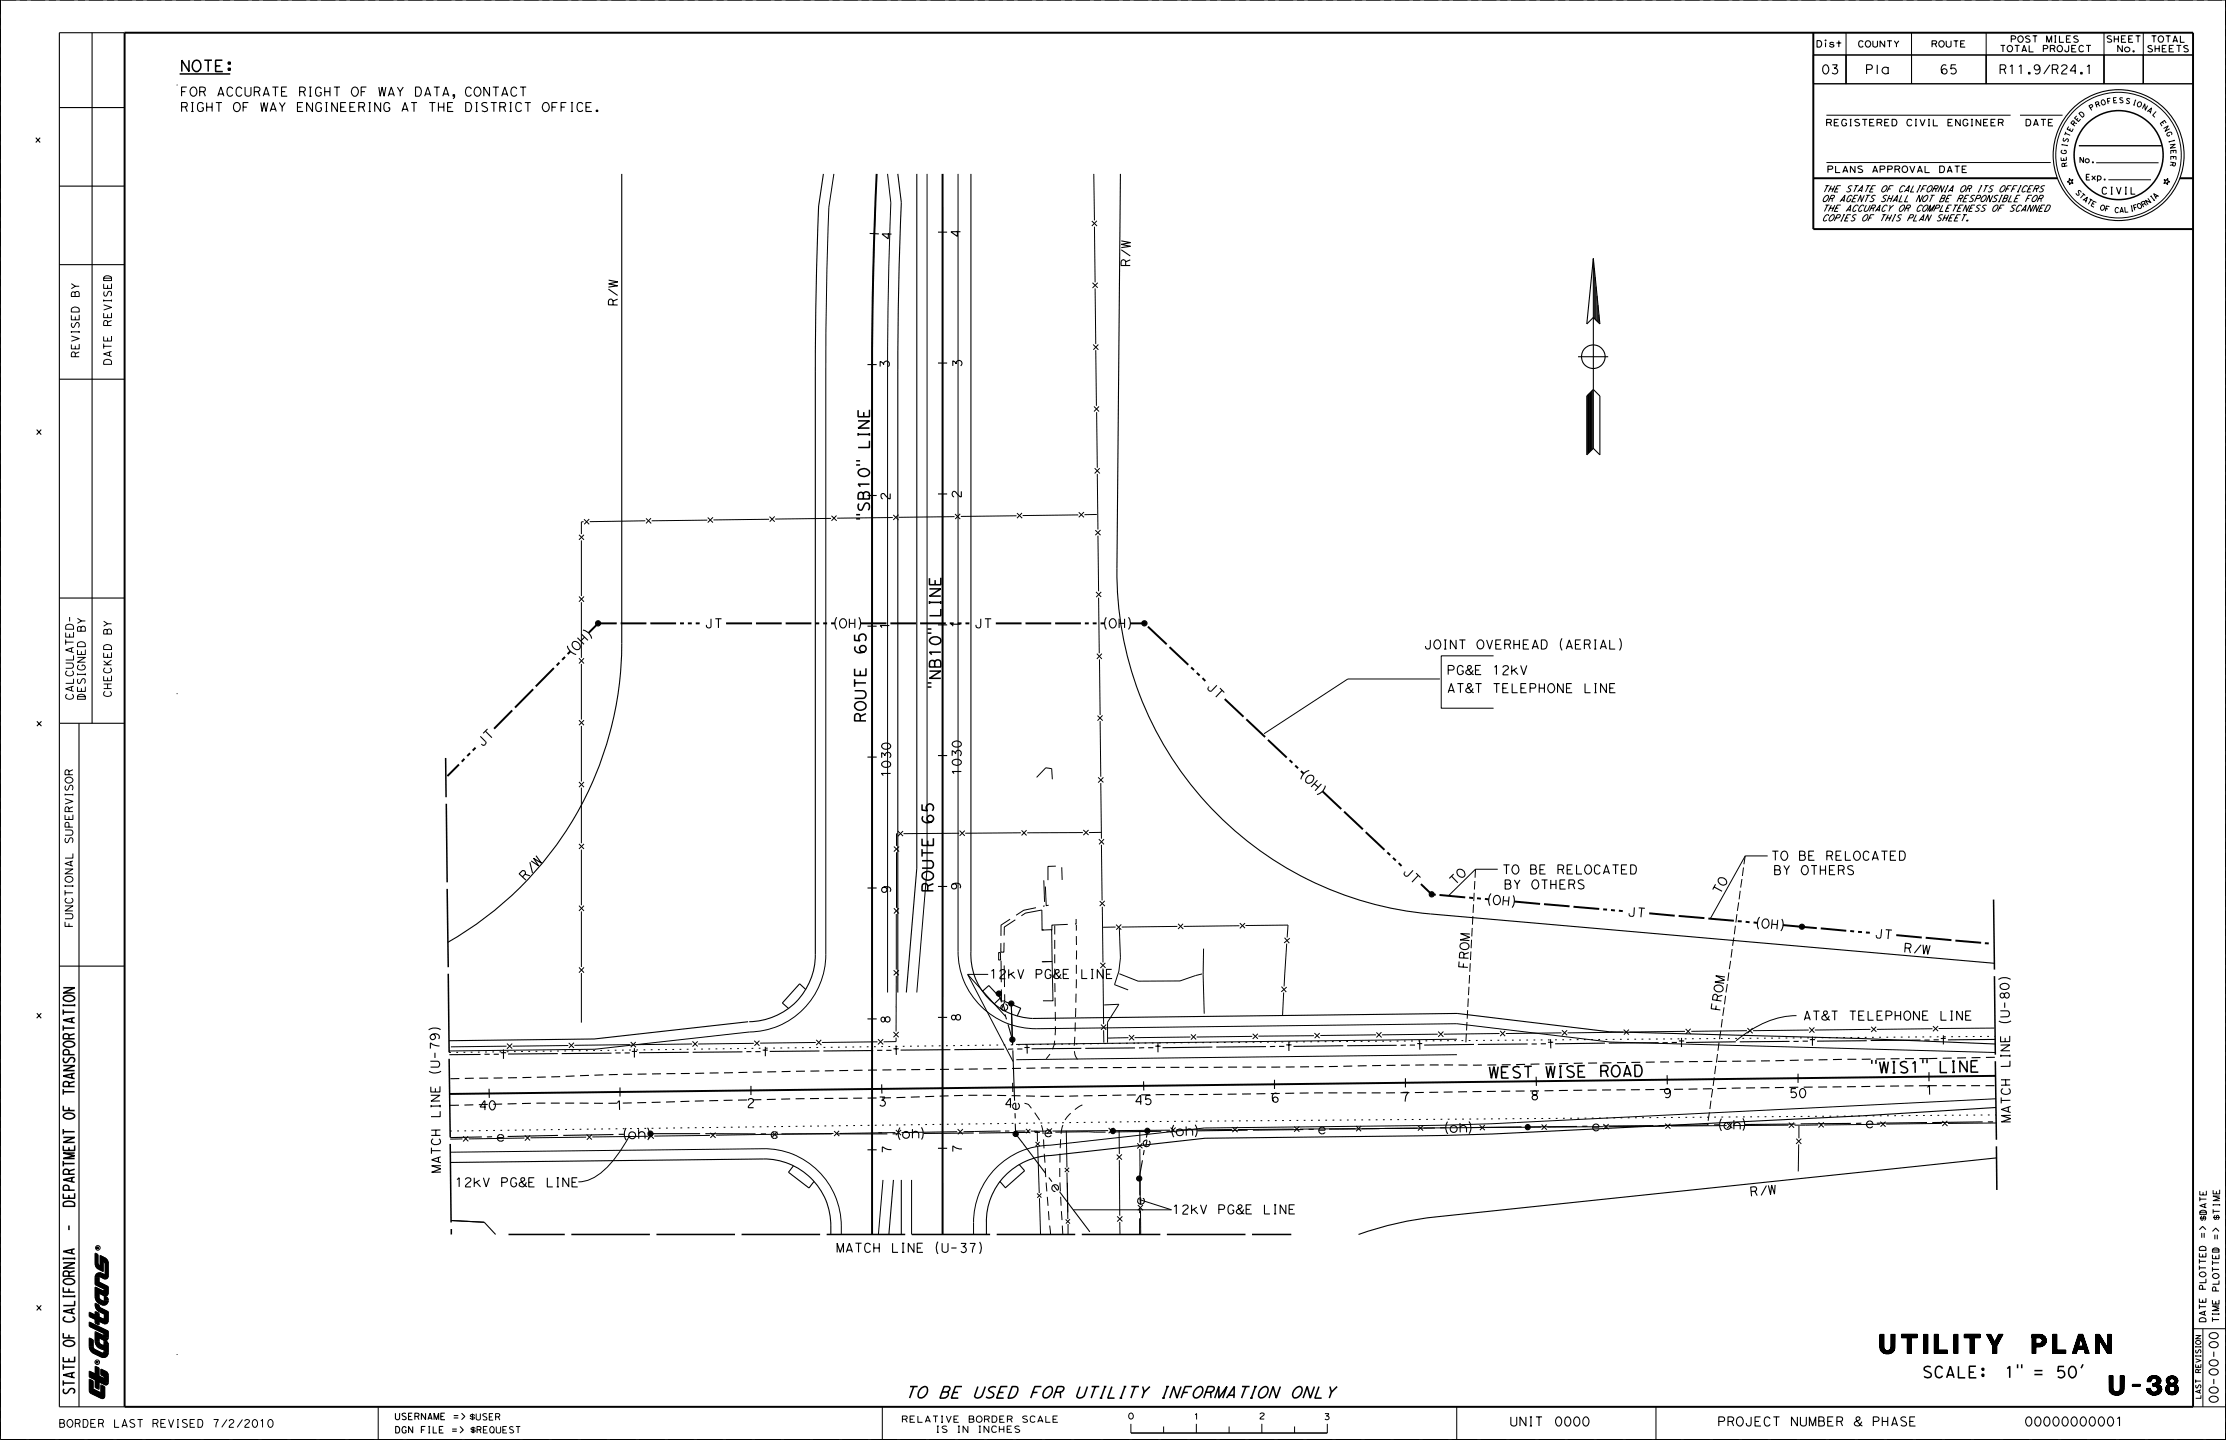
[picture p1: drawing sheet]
<svg xmlns="http://www.w3.org/2000/svg" width="432mm" height="279mm" viewBox="0 0 432 279" stroke-linecap="round" stroke-linejoin="round" font-family="sans-serif">
<defs><g id="words">
<g font-size="25.4">
<text x="16.9" y="263.7">i</text>
<text x="16.9" y="276.5">-</text>
</g>
<text font-size="17.7" x="85.7" y="150">(/ I</text>
<text font-size="16.8" x="331" y="170.3">tf</text>
<text font-size="16.6" x="110.1" y="125.7">Jr</text>
<text font-size="14.5" x="260.4" y="168">'</text>
<text font-size="13.2" x="245.7" y="153.3">'·</text>
<text font-size="9.8" x="112.4" y="113.4">j</text>
<text font-size="7.1" x="99.9" y="136.9">//1</text>
<text font-size="5.5" x="117.9" y="60">'</text>
<g font-size="5.2">
<text x="217.3" y="52.2">'</text>
<text x="364.5" y="262.9">UTILITY</text>
</g>
<text font-size="5.1" x="332.1" y="173.2">&quot;'o</text>
<g font-size="5">
<text x="394.1" y="262.9">PLAN</text>
<text x="408.9" y="270.7">U-38</text>
</g>
<text font-size="4.8" x="12.1" y="246.4">z</text>
<text font-size="4.4" x="353.6" y="40.8">~Z/5~1[~,1~!(,A~~ l~Mf</text>
<text font-size="4.2" x="13.8" y="66.8">&gt;</text>
<text font-size="4.1" x="373.1" y="267.6">SCALE:</text>
<g font-size="4">
<text x="35.1" y="13.9">NOTE:</text>
<text x="18.5" y="243.7">•</text>
<text x="18.4" y="265.8">•</text>
</g>
<text font-size="3.9" x="275.3" y="173.2">'....LL,,</text>
<g font-size="3.6">
<text x="166.3" y="83.3">z</text>
<text x="389.1" y="267.4">1&quot; = 50'</text>
<text x="176.3" y="271.5">TO BE USED FOR UTILITY INFORMA T/ON ONLY</text>
</g>
<text font-size="3.5" x="166" y="92.8">0</text>
<text font-size="3.4" x="378.8" y="40.8">rJff;fN~l/lfcf;;ffco</text>
<g font-size="3.3">
<text x="353.4" y="14.3">03</text>
<text x="361.9" y="14.3">Pia</text>
<text x="376.4" y="14.3">65</text>
<text x="34.2" y="18.7">.FOR ACCURATE RIGHT OF WAY DATA, CONTACT</text>
<text x="35.1" y="21.7">RIGHT OF WAY ENGINEERING AT</text>
<text x="83.3" y="21.7">THE DISTRICT OFFICE.</text>
<text x="126.1" y="122">---- JT---</text>
<text x="161.1" y="122">-{OH,.....&quot;&quot;'--</text>
<text x="276.4" y="126.1">JOINT OVERHEAD (AERIAL)</text>
<text x="289.8" y="131">12kV</text>
<text x="289.7" y="134.5">TELEPHONE LINE</text>
<text x="349" y="167.6">BE RELOCATED</text>
<text x="291.8" y="173.2">BY OTHERS</text>
<text x="344.1" y="170.3">BY OTHERS</text>
<text x="284.9" y="175.4">~--(OH}--_</text>
<text x="305.1" y="177.9">--·-JT--</text>
<text x="345.3" y="181.9">~--•-JT-</text>
<text x="88.5" y="230.4">12kV PG&amp;E</text>
<text x="106.1" y="230.4">LINE</text>
<text x="236.3" y="235.7">PG&amp;E LINE</text>
<text x="162.3" y="243.1">MATCH LINE</text>
<text x="181.5" y="243.1">(U-37)</text>
<text x="293" y="276.9">UNIT</text>
<text x="301.6" y="276.9">0000</text>
<text x="333.3" y="276.9">PROJECT NUMBER &amp; PHASE</text>
<text x="392.8" y="276.9">00000000001</text>
</g>
<g font-size="3.2">
<text x="165.7" y="131.3">w</text>
<text x="165.6" y="140.2">c::</text>
</g>
<g font-size="3.1">
<text x="271.1" y="170.3">'v,.,.</text>
<text x="281" y="170.3">'\~ TO BE RELOCATED</text>
<text x="12.1" y="195.4">2</text>
</g>
<g font-size="2.9">
<text x="166.3" y="81.1">w</text>
<text x="165.7" y="135.4">::,</text>
<text x="251" y="151.1">'yo</text>
<text x="264.7" y="167.6">'••</text>
<text x="343.8" y="167.6">TO</text>
<text x="12.1" y="256.8">u</text>
</g>
<g font-size="2.7">
<text x="12.1" y="201.9">a::</text>
<text x="12.1" y="211.1">a::</text>
<text x="12.1" y="228.2">a::</text>
<text x="12" y="251.8">!::</text>
<text x="12.1" y="247.9">a::</text>
<text x="22.2" y="277.1">LAST REVISED</text>
<text x="41.4" y="277.1">7/2/2010</text>
</g>
<text font-size="2.6" x="336.6" y="179.8">1---(0HL_-</text>
<g font-size="2.4">
<text x="165.6" y="124.6">in</text>
<text x="12.7" y="135.9">uo</text>
<text x="12.1" y="205">a..</text>
<text x="339.4" y="232.1">R/W</text>
<text x="426.5" y="248.1">o o</text>
</g>
<g font-size="2.3">
<text x="20" y="58.3">::';</text>
<text x="15" y="122.4">m</text>
<text x="20.1" y="135.3">u</text>
<text x="12.6" y="175.4">u</text>
<text x="285.7" y="177.9">I</text>
<text x="285.4" y="181.9">I</text>
<text x="336.4" y="181.9">I</text>
<text x="388" y="197.6">::::&gt;</text>
<text x="12.1" y="231.3">a..</text>
</g>
<g font-size="2.2">
<text x="13.9" y="62.2">w</text>
<text x="20.1" y="60.4">&gt;</text>
<text x="13.9" y="67.8">w</text>
<text x="12.7" y="126.9">«w</text>
<text x="20.1" y="127.7">w</text>
<text x="165.6" y="126.9">I.O</text>
<text x="165.6" y="133.4">I-</text>
<text x="12.6" y="156.4">&gt;</text>
<text x="12.6" y="176.9">z</text>
</g>
<g font-size="2.1">
<text x="20.1" y="56.1">w</text>
<text x="20.1" y="61.8">w</text>
<text x="20.1" y="66.3">w</text>
<text x="12.7" y="123.8">w</text>
<text x="20.1" y="130.7">u</text>
<text x="20.1" y="132.2">w</text>
<text x="12.6" y="159.2">w</text>
<text x="426.5" y="250.6">a. a.</text>
</g>
<g font-size="2">
<text x="13.9" y="56.3">&gt;-</text>
<text x="166.3" y="99">V)</text>
<text x="15" y="121">&gt;-</text>
<text x="20.1" y="121.8">&gt;-</text>
<text x="20.1" y="123.2">m</text>
<text x="12.6" y="169.7">z</text>
<text x="12.1" y="234.4">Cl</text>
<text x="426.7" y="236.9">w w</text>
</g>
<g font-size="1.9">
<text x="390" y="8.2">POST</text>
<text x="396.8" y="8.2">MILES</text>
<text x="354.2" y="24.5">REGISTERED</text>
<text x="369.8" y="24.5">CIVIL</text>
<text x="377.7" y="24.5">ENGINEER</text>
<text x="354.4" y="33.6">PLANS</text>
<text x="363.1" y="33.6">APPROVAL</text>
<text x="376.1" y="33.6">DATE</text>
<text x="12.7" y="131.4">u -</text>
<text x="20.1" y="133.8">:r:</text>
<text x="76.5" y="275.7">USERNAME</text>
<text x="88" y="275.7">=&gt;$USER</text>
<text x="76.6" y="278.3">DGN</text>
<text x="81.6" y="278.3">FILE</text>
<text x="87.7" y="278.3">=&gt; $REQUEST</text>
<text x="175" y="276.2">RELAT I VE</text>
<text x="181.7" y="278.1">IS</text>
<text x="185.8" y="278.1">I N</text>
<text x="187.9" y="276.2">BORDER</text>
<text x="189.8" y="278.1">I NCHES</text>
<text x="198.3" y="276.2">SCALE</text>
</g>
<g font-size="1.8">
<text x="353.8" y="37.3">TH£ ST4T£ OF CALIFORNIA OR ITS OFFIC£RS</text>
<text x="20" y="63.2">er</text>
<text x="13.8" y="69.3">er</text>
<text x="12.1" y="206.5">V'l</text>
<text x="12.1" y="270.7">V'l</text>
</g>
<g font-size="1.7">
<text x="7" y="84.6">X</text>
<text x="12.7" y="134.3">&lt;rw</text>
<text x="7" y="197.8">X</text>
<text x="426.5" y="243.1">Cc</text>
<text x="426.5" y="244.3">Ww</text>
<text x="7" y="254.6">X</text>
<text x="426.5" y="253.1">Ww</text>
</g>
<g font-size="1.6">
<text x="12.7" y="130">:::J Cl</text>
<text x="12.6" y="162.2">:::J</text>
<text x="12.6" y="178.4">:::J</text>
<text x="388.7" y="195.7">I</text>
<text x="12.1" y="223.5">Lu</text>
<text x="12.1" y="232.8">Lu</text>
<text x="426.7" y="232">wW</text>
<text x="426.7" y="234.8">&lt;t</text>
<text x="426.5" y="256.7">C</text>
<text x="12.1" y="264.5">Lu</text>
<text x="429.3" y="268.8">I</text>
</g>
<g font-size="1.5">
<text x="6.8" y="27.8">X</text>
<text x="15" y="132.6">l/1</text>
<text x="7.1" y="141.1">X</text>
<text x="12.6" y="150.5">0::</text>
<text x="12.6" y="157.6">0::</text>
<text x="12.6" y="163.6">l/1</text>
<text x="12" y="197.1">I-</text>
<text x="12" y="200.1">I-</text>
<text x="12" y="212.6">I-</text>
<text x="12" y="220.3">I-</text>
<text x="12" y="226.4">I-</text>
<text x="427" y="240.4">II</text>
<text x="429.5" y="240.4">11</text>
<text x="429.3" y="263.5">I</text>
<text x="12" y="266">I-</text>
<text x="12" y="269.1">I-</text>
</g>
<g font-size="1.4">
<text x="13.9" y="63.6">VJ</text>
<text x="20.1" y="69.1">&lt;,:</text>
<text x="12.6" y="168">&lt;,:</text>
</g>
<g font-size="1.3">
<text x="12.7" y="125.4">f---o</text>
<text x="13.5" y="121">I</text>
<text x="20" y="129.1">'L</text>
<text x="12.6" y="179.9">LL</text>
<text x="387.8" y="193.7">&lt;X)</text>
<text x="429.2" y="235.7">1-</text>
<text x="426.5" y="245.4">I-</text>
<text x="429" y="245.4">I-</text>
<text x="426.5" y="246.7">I-</text>
<text x="429" y="246.7">1-</text>
<text x="429" y="256.7">1-</text>
</g>
<g font-size="1.2">
<text x="12.6" y="160.5">Q_</text>
<text x="426.7" y="233.1">I-</text>
</g>
<g font-size="1.1">
<text x="13.8" y="57.5">[I]</text>
<text x="12.6" y="153.3">V)</text>
</g>
</g></defs>
<g fill="none" stroke="#000" stroke-width=".19">
<path d="M.1 0h431.6v279.3h-431.6zM351.7 16.3h73.7M351.7 10.7h6.4v5.6h-6.4zM351.7 10.7h73.7M358.1 10.7h12.7v5.6h-12.7zM358.1 6.3v10M370.8 6.3v10M370.8 10.7h14.5v5.6h-14.5zM385.3 6.3v10M385.3 10.7h22.8v5.6h-22.8zM407.7 19.5a.48 .48 0 0 1 .6 .1 .48 .48 0 0 1-.1 .7 .52 .52 0 0 1-.5-.2 .52 .52 0 0 1 0-.6zM408.1 10.7h7.7v5.6v-5.6h9.6v5.6h-17.3z"/>
<path d="M408.1 6.3v10M409.3 19.6h-.4M409.4 19l-.6 .1 .1 1.1M410.4 19.5h-.4M410.5 18.9l-.5 .1v1l.7-.1M411.8 19h-.4l-.2 .1v.2a.44 .44 0 0 1 .5 .1 .44 .44 0 0 1 0 .5l-.2 .1-.3-.1M413.2 19.3a.34 .34 0 0 0-.4-.2 .34 .34 0 0 0-.3 .2l.1 .1a.44 .44 0 0 1 .4 .6l-.3 .1-.3-.2M414.1 19.4l.3 .1M414.2 19.4l-.3 1M414.8 19.9a.45 .45 0 0 1 .6 .4 .45 .45 0 0 1-.6 .4l-.2-.2v-.3zM415.8 6.3v10M161.8 33.7a76.9 76.9 0 0 0-1.3 14l-.3 22.6v115a15 15 0 0 1-14.8 14.9l-30 3.4-28.3 .3"/>
<path d="M172.2 33.7l.6 5.7-.4 14.5-.2 14.6v124.1M179.8 33.7v134.8l-2 24.1M185.8 33.7v150.9a15 15 0 0 0 15.2 15l81.6-1 29.7 3.6 74.8 2M212.2 33.7l.1 9.1M354.3 31.5h43.5M354.3 22.4h35.7M391.8 22.4h8.3M400 28.1l1 .1M400 27.9v.3M400.1 29.1l-.3 .4 .1 .2 .8 .1 .1-.2v-.3l-.4-.1v.1M400.3 30.7v.4M400.4 26.8l-.2 .5a.3 .3 0 0 0 .4 .1 .3 .3 0 0 0 .2-.3 .3 .3 0 0 1 .4 0 .3 .3 0 0 1-.2 .5"/>
<path d="M400.4 31.9l-.2-.2-.2 .1v.5l1-.1M400.6 25.9l1 .3M400.7 25.6l-.2 .6M400.8 30.4l.1 .7-1.1 .1v-.6M400.9 31.5l-.5 .4 .1 .4M401 28.1v.3M401.3 24.6l-.3 .5 .9 .4 .3-.5M401.6 24.9l-.2 .4M402.3 23.8v-.3h-.3l-.3 .4 .8 .6M402.8 22.5l-.4 .4 .8 .7 .4-.5M402.9 24l-.6-.2-.2 .4M403.1 22.9l-.3 .3"/>
<path d="M403.3 22l.3-.2a.65 .65 0 0 1 .6 .8l-.3 .2zM403.3 28.3h16M403.7 37.3l-.1-.1a.27 .27 0 0 0-.4-.2 .27 .27 0 0 0 0 .4l.1 .3a.32 .32 0 0 1-.4 .1 .32 .32 0 0 1-.2-.3M404 37.5l.5 .4M404 38.9l.9-.6-.3 1M404.2 38.7l.5 .3M404.2 37.7l-.6 .7M405.3 38.6l.6 .3M405.5 21l.3-.3a.27 .27 0 0 0 .1-.3 .27 .27 0 0 0-.3-.1l-.4 .2 .6 .9M405.6 38.7l-.5 .9M405.9 39.5l.3 .2M406.6 20.4l.4-.2 .4 .4"/>
<path d="M406.6 31.6h12.1M406.7 39.3l-.6-.3-.5 .9 .6 .3M407 20.2l.1-.3-.1-.2-.6 .2 .4 .9M407.6 39.9a.43 .43 0 0 1 .7 .1 .43 .43 0 0 1-.2 .6v.1a.36 .36 0 0 1-.6-.2zM409 34.9h8.2M413.5 40l.1 1M413.6 39.9l-.3 .1M413.9 20.4h.2M414.4 39.7l-.5 .1 .2 1M414.7 39.6a.49 .49 0 0 1 .6 .2 .49 .49 0 0 1-.1 .7l-.2-.1a.56 .56 0 0 1-.3-.7zM415.6 39.7l.4-.2 .4 .3M416 39.5v-.4h-.3l-.4 .2 .5 .9"/>
<path d="M416.5 21.6l.9-.6-.3 1M416.6 20.5l-.5 .9v-1.2l-.5 .9M416.6 38.5l.6 .8-1.1-.4 .6 .8M416.7 21.5l.5 .3M417.2 38.1l.7 .8M417.4 38l-.2 .1M418 38.8l-.2 .1M418.3 21.6l-.7 .8 .4 .4M418.5 38l-.4 .3M418.8 38.1l-1-.5 .5 1M419.5 23.7l.2 .3M419.7 24.9l.9-.5-.6 1.1 .9-.5"/>
<path d="M420.2 23.9l-.3-.5-.8 .6 .3 .5M420.8 27.4v.2M420.8 26.2v.1l-.2 .1a.35 .35 0 0 1-.3-.3 .35 .35 0 0 1 .2-.3l.1-.1a.38 .38 0 0 1 .5-.1 .38 .38 0 0 1 .1 .6M420.9 28.1l1-.1-.9 .7 1-.1M421 31.5l1 .1-.1 .6h-.3l-.1-.2M421.1 31v-.6h1v.6M421.5 31.5v.5l-.6 .1M421.6 29.2v.4M421.6 30.4v.4M421.7 27.1l.1 .3M421.8 27.3l-1 .2M422.1 29.8v-.6h-1v.6"/>
<path d="M14 59.7l.5-.1 .6 .1 .3 .3v.5h-1.6v-.6zM20.1 54h1.5v.4h-1.5zM20.1 54l.2-.3a1.08 1.08 0 0 1 1.2 0l.1 .3M169.8 40.2l-.5 16.9-.1 15.1M211.8 42.9l1 1M211.9 54.9l1 .9M212.3 44l.1 10.8M212.4 56l.2 10.8M212.8 42.8l-1 1.1M212.9 54.9l-1 1M380.8 41.7h.8M381.2 41.7l-.6 1.2"/>
<path d="M381.6 42.7h.2l-.1 .2h-.2zM408.5 40.5l.4 .1M409.2 40.1l-.6-.1-.2 1M411 40.5l-.2-.2a.48 .48 0 0 0-.5 .2 .48 .48 0 0 0 .1 .6 .31 .31 0 0 0 .3 .2 .31 .31 0 0 0 .2-.2M411.3 41h.5M411.9 41.2l-.3-.9-.4 1M412.2 40.2v1l.6-.1M413.8 40.9l-.3 .1M414.4 40.2l-.4 .1M20.1 66.7v.9M20.1 67.2h1.5M20.2 70a.84 .84 0 0 1 1.4 .2v.5h-1.5z"/>
<path d="M212 66.8l1.1 1.1M212.2 78.9l1 .9M212.6 67.9l.1 10.8M212.7 80l.2 10.8M213.1 66.8l-1 1.1M213.2 78.9l-1 .9M173.3 99.9l1 1M174.3 99.9l-1 1M185.3 99.7l1 1M186.3 99.7l-1 1M197.3 99.6l1 .9M198.2 99.5l-.9 1"/>
<path d="M209.2 99.9l-10.8 .1M209.3 99.4l1 1M210.3 99.4l-1 1M212.3 90.8l1.1 1.1M212.8 99.8l-2.4 .1M212.9 91.9l.1 10.8M213.3 90.8l-1 1.1M113.2 101.2l-.4 .1v2.3M113.3 100.8l1 .9M114.3 100.7l-1 1M125.2 101l-10.8 .2M125.3 100.6l1 1"/>
<path d="M126.3 100.5l-1 1.1M137.2 100.9l-10.8 .1M137.3 100.4l1 1M138.3 100.4l-1 1M149.2 100.8l-10.8 .1M149.3 100.2l1 1M150.3 100.2l-1 1M161.2 100.6l-10.8 .1M161.3 100.1l1 .9M162.3 100l-1 1M173.2 100.4l-10.8 .1M185.2 100.2l-10.8 .2"/>
<path d="M197.2 100.1l-10.8 .1M212.5 102.9l1 .9M212.6 114.9l1 .9M213 103.9l.1 10.8M213.1 116l.1 10.7M213.5 102.8l-1 1M213.6 114.9l-1 1M12.8 121.4a.89 .89 0 0 1 1.5 .2v.5h-1.6zM14.3 131.7v.9h-1.6M14.3 127.2v.9h-1.6M15 127.6h1.6l-1.6 .9h1.6M15 130.9h1.6"/>
<path d="M15 130.6v.4M16.6 130.6v.4M20.2 125.3l.5-.2h.6l.3 .3v.6h-1.5zM112.8 128.8v10.8M212.8 126.8l.9 1M212.9 138.9l1 .9M213.3 127.9l.1 10.8M213.4 139.9l.1 10.8M213.7 126.8l-.9 1M213.9 138.8l-1 1M279.3 131.7h-17.8l-16.3 10.7M289.7 127.3h-10.1v10.1h10.1"/>
<path d="M12.6 154v.3M12.6 154.2h1.5M12.7 151.1l.5-.3h.4a.58 .58 0 0 1 .5 .6 .58 .58 0 0 1-.6 .5 .66 .66 0 0 1-.8-.8zM14.1 154v.3M112.8 152.8v10.8M201.1 150.8l1.8-1.8 1.1 .1 .1 2.1M213 150.8l1 1M213.5 151.9l.2 10.8M214 150.8l-1 1M12.6 171.7v.4M12.6 172.7v1M12.6 173.2h1.5"/>
<path d="M12.6 171.9h1.5M12.7 170.3l.5-.2h.4a.6 .6 0 0 1 .5 .8 .6 .6 0 0 1-.9 .3 .55 .55 0 0 1-.5-.9zM14.1 165.6v.9h-1.5M14.1 171.7v.4M112.3 163.7l1 1M112.3 175.7l1 1M112.8 164.8v10.8M112.8 176.8v10.8M113.3 163.7l-1 1M113.3 175.7l-1 1M173.4 164.3l1 .9M173.4 176.2l1 1"/>
<path d="M173.9 177.3v10.8M173.9 165.4v10.7M174.1 161.8h-.2v2.3M174.2 161.2l1 1M174.4 176.2l-1 1M174.4 164.3l-1 .9M175.2 161.2l-1 1.1M186.1 161.7l-10.8 .1M186.1 161.2l1.1 1M187.2 161.2l-1.1 1M198 161.6l-10.8 .1M198.2 161.1l.9 1"/>
<path d="M199.1 161.1l-.9 1M210.1 161.5l-10.8 .1M210.1 161l1.1 1M211.2 161l-1.1 1.1M213.1 162.8l1.1 1M213.3 174.8l1 1M213.7 163.9l.1 10.8M213.7 161.5h-2.5M213.8 175.9l.2 10.8M214.2 162.8l-1 1M214.3 174.8l-1 1M216.4 179.9h-2.4"/>
<path d="M216.5 179.4l1 1M217.5 179.4l-1 1M228.4 179.7l-10.8 .2M228.5 179.2l1 1.1M229.5 179.2l-1 1.1M240.4 179.6l-10.8 .1M240.5 179.1l1 1M241.5 179.1l-1 1M241.6 179.6l8.3-.1-.2 2.4M285.7 177.8l-.1 1.6M286.2 168.7l-5.2 5.1M337.3 175.1l-.3 1.6"/>
<path d="M338.5 166.1l-6.7 12.1M112.3 187.7l1 1M112.8 188.8v9.6M113.3 187.7l-1 1M173.4 188.3l1 .9M173.9 189.4l-.1 10.8M174.4 188.3l-1 .9M187.7 189.1l7.4 8.1M187.7 189.1l8.8 16.9M187.7 189.1h4M202.1 180.5l1.9-.1 .1 6.2h-2M202.2 186.6h1.9l.2 7.6h-2"/>
<path d="M213.4 186.8l1.1 1M213.6 198.8l1 1M214 187.9l.1 10.8M214.1 199.9v2.4M214.2 195l2.8-.1-2.2 3.4v4M214.4 186.8l-1 1M214.6 198.8l-1 1M217.1 188.9l3.7 1.5 8.1-.1 4.3-1.3M217.1 180.1l.2 5.7-.3 2.6-.8 2.7 2.6 1M233.5 184.1l-.1 5 .2 7.6M248.6 191.4l.9 1.1M249 192.6l-.2 4.3"/>
<path d="M249.2 181.9l.9 1.1M249.6 191.5l-1.1 .9M249.6 183.1l-.5 8.3M250.2 182l-1.1 1M284.6 198.3l-.1 1.6M284.7 196l-.1 1.7M284.8 193.7l-.1 1.7M284.9 191.5v1.6M285.1 189.2l-.1 1.6M285.2 186.9l-.1 1.7M285.3 184.6l-.1 1.7M285.5 182.3l-.1 1.7"/>
<path d="M303 199.9l1 1M304 199.9l-1 1M315 199.8l1 .9M316 199.8l-1 .9M327 199.6l1 1M328 199.6l-1 1M333.8 200l-.3 1.6M334.1 197.7l-.2 1.6M334.4 195.5l-.2 1.6M334.7 193.2l-.2 1.7M335.1 190.9l-.3 1.7M335.4 188.7l-.2 1.6"/>
<path d="M335.7 186.4l-.3 1.6M336 184.1l-.2 1.7M336.3 181.9l-.2 1.6M338.9 200l-10.8 .1M339 199.5l1 1M340 199.5l-1 1M348.5 197.1a18.4 18.4 0 0 0-11.7 4.8M350.9 199.9l-10.8 .1M350.9 199.3l1.1 1.1M352 199.3l-1 1.1M362.8 199.7l-10.8 .2M363 199.2l1 1"/>
<path d="M363.9 199.2l-.9 1M374.9 199.6l-10.8 .1M374.9 199.1l1.1 1M376 199.1l-1.1 1M386.8 199.5l-10.8 .1M98.3 203l-10.8 .1M98.3 202.5l1.1 1M99.4 202.5l-1.1 1M110.2 202.9l-10.8 .1M110.3 202.4l1 .9M111.3 202.3l-.9 1M115.6 203.6h.1"/>
<path d="M122.2 202.7l-10.8 .1M122.3 202.2l1.1 1M123.3 202.2l-1 1M125.8 220l1 .9M126.8 219.9l-1 1M134.2 202.6l-10.8 .1M134.3 202.1l1 .9M135.3 202.1l-1 1M137.8 219.8l1 1M138.8 219.8l-1 1M146.2 202.4l-10.8 .2M146.3 201.9l1 1"/>
<path d="M147.3 201.9l-1 1M149.8 219.6l1 1M150.8 219.6l-1 1M158.2 202.3l-10.8 .1M158.3 201.8l1 1M159.3 201.8l-1 1M161.7 219.9l-10.8 .2M161.8 219.5l1 .9M162.8 219.4l-1 1M170.2 202.1l-10.8 .2M170.3 201.6l1 1M170.4 219.8h.7"/>
<path d="M171.3 201.6l-1 1M173.3 200.2l1 1.1M173.7 219.8l-10.8 .1M173.8 219.2l1 1.1M173.8 201.3v.8h-2.4M174.3 200.2l-1 1.1M174.8 219.2l-1 1.1M185.7 219.6l-10.8 .2M185.8 219.1l1 1M186.8 219.1l-1 1M194.1 219.5l-7.2 .1M194.9 219.5h.9"/>
<path d="M196.9 219.5h2M199 219l.9 .9M199.9 219.1l-.9 .8M199.9 219.5h1.3l.1 2M203 219.5h-2.4M203.1 218.9l1 1.1M204 218.9l-.9 1.1M206.8 219.4l.2 7.1M215 219.4l-10.8 .1M215.1 218.9l1 1M216.1 218.9l-1 1M217.1 219.4v4.5"/>
<path d="M218.9 201.3l-4.1 .1M219 200.8l1 1M220 200.8l-1 1M221.1 219.3v2.4M226.9 219.3l-10.7 .1M227.1 218.8l.9 1M228 218.8l-.9 1M230.9 201.2l-10.8 .1M231 200.7l1 1M232 200.7l-1 1M239 219.2h-10.8M239.1 218.7l1 1"/>
<path d="M240.1 218.7l-1 1M242.9 201.1l-10.8 .1M243 200.6l1 .9M244 200.6l-1 1M251 219.1l-10.8 .1M251 218.6l1.1 1M252.1 218.6l-1.1 1M254.9 201h-10.8M255 200.4l1 1M256 200.4l-1 1M262.9 219l-10.8 .1M263.1 218.5l.9 1"/>
<path d="M264 218.5l-.9 1M266.9 200.8l-10.8 .1M267 200.3l1 1M268 200.3l-1 1M275 218.9l-10.8 .1M275 218.4l1.1 1M276.1 218.4l-1.1 1M278.9 200.7l-10.8 .1M279 200.2l1 1M280 200.2l-1 1M282.6 201.6l-85.5 1M282.6 204.6l-85.5 1"/>
<path d="M284.4 200.6v1.6M286.9 218.8l-10.8 .1M287 218.3l1 1M288 218.3l-.9 1M290.9 200.5l-10.8 .2M291 200l1 1M292 200l-1 1M298.9 218.7l-10.8 .1M299 218.2l1.1 1M300 218.2l-1 1M302.9 200.4l-10.8 .1M310.9 218.6l-10.8 .1"/>
<path d="M311 218.1l1 1M312 218.1l-1 1M314.9 200.3l-10.8 .1M322.9 218.5l-10.8 .1M323 218l1 1M324 218l-1 1M326.9 200.1l-10.8 .1M331.3 218.1l-.1 .2M331.6 215.8l-.3 1.7M331.9 213.6l-.2 1.6M332.2 211.3l-.2 1.6M332.5 209l-.2 1.7"/>
<path d="M332.8 206.8l-.2 1.6M333.2 204.5l-.2 1.7M333.5 202.3l-.3 1.6M334.9 218.4l-10.8 .1M335 217.9l1 1M336 217.9l-1 1M346.9 218.3l-10.8 .1M347 217.8l1 1M348 217.8l-1 1M349 218.4v2.5M352.7 218.3h-4.6M352.8 217.8l1 .9"/>
<path d="M353.8 217.8l-1 1M364.7 218.1l-10.8 .2M364.7 217.6l1.1 1M365.8 217.6l-1 1M376.7 218l-10.8 .1M376.8 217.5l1 1M377.7 217.5l-.9 1M387.2 213.2l-99.8 4.9-12.2 .3-41.6 .5-29.9 3.3a15 15 0 0 0-14.9 15v2.3M387.2 217.9l-9.3 .1M87.3 223.6l60.7-.7a15.2 15.2 0 0 1 15.2 16.6M89.7 221h-2.4M89.8 220.5l1 .9"/>
<path d="M90.8 220.5l-1 1M101.7 220.8l-10.8 .2M101.8 220.3l1 1M102.8 220.3l-1 1M113.7 220.6l-10.8 .2M113.8 220.1l1 1M114.8 220.1l-1 1M122.1 220.3a21 21 0 0 1-6.6 8 6.4 6.4 0 0 1-3.3 1M125.7 220.5l-10.8 .1M137.7 220.3l-10.8 .1M149.7 220.1l-10.8 .2M171.3 228.9l-.9 10.6"/>
<path d="M176.8 228.9v10.6M182.8 229.4v10.1M200.9 221.6l.8 .8M201.2 231.6l.8 .8M201.3 222.5l.3 9M201.6 232.5l.2 7M201.7 221.6l-.8 .8M202 231.6l-.8 .8M206.5 226.6l.9 .8M206.7 236.6l.9 .8M207 227.5l.1 9M207.1 229.5v5.7"/>
<path d="M207.2 237.5v2M207.4 226.6l-.9 .8M207.6 236.6l-.8 .8M216.6 224l1 1M216.7 236l1 1M217.1 225.1l.1 10.8M217.2 237.1l.1 2.4M217.6 224l-1 1M217.7 236l-1 1M220.6 221.8l1 1M220.7 233.8l1 1M221 232.7l6.2 2h-19"/>
<path d="M221.1 222.9l.1 10.8M221.2 234.9l.1 4.6M221.6 221.8l-1 1M221.7 233.8l-1 1M348.4 220.9l1 1.1M348.9 222l-.1 5.3M349.4 220.9l-1 1.1M426.7 235.2h1.3v.4h-1.3zM426.7 235.2l.1-.2 .3-.2 .6 .1 .3 .3M429.3 233.8h1.3M429.3 233.6v.3M430.6 232.1h-1.3l1.3 .4-1.3 .5h1.3"/>
<path d="M430.6 233.6v.3M425.4 257.8h6.3M425.9 259.1h1l-1 .7h1M427.3 257.8v15.2M73.4 273v6.3M171.2 273v6.3M219.1 274.3a.44 .44 0 0 1 .5-.1 .44 .44 0 0 1 .2 .4 .55 .55 0 0 1-.4 .7h-.1a.63 .63 0 0 1-.3-.9zM219.4 276.3v1.7M225.7 276.8v1.2M231.8 274.5l.3-.2v1.1M232.1 276.3v1.7M238.4 276.8v1.2"/>
<path d="M244.4 274.4a.37 .37 0 0 1 .5-.3 .37 .37 0 0 1 .3 .5l-.7 .5-.1 .2h.8M244.8 276.3v1.7M251.1 276.8v1.2M257 274.3h.7l-.1 .3-.3 .1a.39 .39 0 0 1 .4 .2 .39 .39 0 0 1 0 .5l-.4 .1-.3-.2M257.5 276.3v1.7M282.6 273v6.3M321.2 273v6.3M425.4 273h6.3M425.9 263.7l1 .3-1 .3M425.9 261.2v.3M425.9 263v.2M425.9 267.7v.6"/>
<path d="M425.9 268h1M425.9 263.1h1M425.9 261.3h1M426 260.2l.6-.1a.42 .42 0 0 1 .3 .6 .42 .42 0 0 1-.7 .1 .36 .36 0 0 1-.2-.6zM426 268.7v.1a.33 .33 0 0 0 .2 .5l.1-.1a.4 .4 0 0 1 .1-.4 .4 .4 0 0 1 .4 0l.1 .3-.1 .2M426 261.9l-.1 .4a.24 .24 0 0 0 .3 .2 .24 .24 0 0 0 .2-.3l.1-.1a.23 .23 0 0 1 .2-.2 .23 .23 0 0 1 .2 .2l-.1 .4M426.4 265.9a.26 .26 0 0 0-.2-.2 .26 .26 0 0 0-.3 .2v.4h1M426.4 264.9v.4M426.7 269.7v.6M426.9 270.7v.6h-1M426.9 261.2v.3M426.9 263v.2"/>
<path d="M426.9 269.7l-1 .3 1 .3M426.9 265.7l-.5 .2v.4M426.9 264.7v.6h-1v-.6"/>
<circle cx="411" cy="30.1" r="12.2"/>
</g>
<g fill="none" stroke="#000" stroke-width=".21">
<path d="M17.9 6.3v134M24.2 6.3h-12.7v266.7M352.5 7.9h.6l.3 .4-.1 .5-.3 .3h-.5zM354.1 8.3v.8M355.7 8.4l-.3-.2-.4 .1 .1 .3h.4a.26 .26 0 0 1 .3 .3 .26 .26 0 0 1-.3 .2h-.4l-.3-.3M356.2 8.3h1M356.7 7.9v1.2M361.4 8.2l-.3-.3-.3 .1-.2 .3v.5a.45 .45 0 0 0 .3 .3 .45 .45 0 0 0 .5-.2M362 8a.59 .59 0 0 1 .9 .5 .59 .59 0 0 1-.7 .6l-.3-.2a.68 .68 0 0 1 .1-.9zM363.3 7.9v.9a.47 .47 0 0 0 .4 .4 .47 .47 0 0 0 .5-.4v-.9M365.6 7.9v1.2l-.9-1.2v1.2M366.1 7.9h.9"/>
<path d="M366.5 7.9v1.2M367.5 7.9l.4 .6 .4-.6M367.9 8.5v.6M374.8 8.5h.6l.3 .6M375.4 8.5a.3 .3 0 0 0 .3-.3 .3 .3 0 0 0-.3-.3h-.6v1.2M377.5 7.9l.1 1a.49 .49 0 0 0 .4 .3 .49 .49 0 0 0 .5-.4v-.9M379 7.9h.9M379.4 7.9v1.2M380.3 8.5h.6M381.1 7.9h-.8v1.2h.9M388 13.5h.7l.4 .9M388.1 8.8h.9"/>
<path d="M388.5 8.8v1.3M388.7 13.5a.45 .45 0 0 0 .4-.5 .45 .45 0 0 0-.4-.4h-.7v1.8M389.9 12.9l.4-.3v1.8M390.8 8.8h1M391.3 8.8v1.3M391.6 12.9l.4-.3v1.8M392.2 10.1l.4-1.3 .5 1.3M392.3 9.8h.7M393.5 14.1h.3v.3h-.3zM393.6 8.8v1.3h.9M395.5 12.8l.2 .5v.5a.61 .61 0 0 1-.9 .4M396.4 9.4h.5a.32 .32 0 0 0 .4-.3 .32 .32 0 0 0-.4-.3h-.5v1.3"/>
<path d="M397.6 12.6l-1.1 1.8M397.7 9.4h.6l.3 .7M398.1 13.5h.7l.4 .9M398.3 9.4a.32 .32 0 0 0 .3-.3 .32 .32 0 0 0-.3-.3h-.6v1.3M398.8 13.5a.45 .45 0 0 0 .4-.5 .45 .45 0 0 0-.4-.4h-.7v1.8M399.2 8.9a.57 .57 0 0 1 .9 .6 .57 .57 0 0 1-.9 .4 .71 .71 0 0 1 0-1zM399.9 13a.52 .52 0 0 1 .6-.4 .52 .52 0 0 1 .4 .5l-.8 .7-.2 .6h1.1M401.3 8.8v1l-.1 .2a.37 .37 0 0 1-.5 0 .37 .37 0 0 1-.1-.3M401.9 9.4h.6M402.7 13.8h-1.1l.8-1.2h.1v1.8M402.7 8.8h-.8v1.3h.9M403.6 14.1h.3v.3h-.3z"/>
<path d="M404.2 9.1l-.1-.1a.58 .58 0 0 0-.9 .3 .58 .58 0 0 0 .7 .7l.3-.2M404.7 8.8h.9M404.8 12.9l.5-.3v1.8M405.1 8.8v1.3M409.6 7.1a.54 .54 0 0 0-.9 .1l.8 .5a.33 .33 0 0 1 0 .4 .33 .33 0 0 1-.4 .1l-.3-.2M410.1 6.9v1.3M410.1 7.6h.8M410.9 6.9v1.3M411.5 7.6h.6M411.7 8.8v1.3l-.9-1.3v1.3M412.3 6.9h-.8v1.3h.9M412.9 7.6h.6"/>
<path d="M413.7 6.9h-.8v1.3h.9M413.8 9.9h.2v.2h-.2zM414.3 6.9h.9M414.7 6.9v1.3M417.4 6.9h.9M417.4 8.9a.37 .37 0 0 0-.5-.1 .37 .37 0 0 0-.2 .4l.8 .4a.46 .46 0 0 1-.3 .5 .46 .46 0 0 1-.6-.2M417.8 6.9v1.3M418 9.4h.8M418 8.8v1.3M418.8 8.8v1.3M419.4 9.4h.6M420.1 6.9h.9"/>
<path d="M420.2 8.8h-.8v1.3h.9M420.6 6.9v1.3M420.8 9.4h.6M421.5 8.2l.4-1.3 .5 1.3M421.6 7.9h.7M421.6 8.8h-.8v1.3h.9M422.2 8.8h.9M422.7 8.8v1.3M423 6.9v1.3h.8M424.4 8.9h-.1a.37 .37 0 0 0-.4-.1 .37 .37 0 0 0-.2 .4l.8 .5a.47 .47 0 0 1-.4 .4 .47 .47 0 0 1-.5-.2M11.5 20.9h12.7M11.5 36.1h12.7"/>
<path d="M120.6 33.7v91.2a66.7 66.7 0 0 1-33.7 57.9M159.7 33.7a76 76 0 0 0-1.2 13.5l-.3 23.2v114.9a12.9 12.9 0 0 1-12.9 12.9M174.2 33.7l.6 5.6-.4 14.6-.2 14.6v124.1M177.8 33.7v134.7l-2 24.2M188.3 33.7v150.9a12.4 12.4 0 0 0 12 13l82.4-1 29.8 3.6M217.3 33.7l-.6 76.7a66.7 66.7 0 0 0 60.8 66.9l109.3 9.6M393 23.2h.6a.62 .62 0 0 1 .3 .8l-.2 .3-.7 .1zM394.5 24.4l.4-1.2 .5 1.2M394.5 24.1h.8M395.9 23.2h1M396.4 23.2v1.2M397.3 23.8h.6"/>
<path d="M398.2 23.2h-.9v1.2h.9M401.4 34.6l.3 .4 .4-.2-.2 .4 .2 .4-.4-.1-.3 .4v-.5l-.4-.1 .4-.2zM404.2 30.5v1.1l-.7-1.1v1.1M404.7 34.4h.5M405.3 33.8h-.6v1.1h.7M405.8 34.1l.7 .8M405.9 31.4h.2v.2h-.2zM406.5 34.1l-.7 .8M406.9 34.2a.42 .42 0 0 1 .6 0 .42 .42 0 0 1 0 .6 .42 .42 0 0 1-.6 0M406.9 34.1v1.2M408.2 34.8h.1v.1h-.1zM408.6 36.6l-.2-.3-.5 .1-.1 .9a.44 .44 0 0 0 .4 .4 .44 .44 0 0 0 .4-.3"/>
<path d="M409.4 36.3h.4M409.4 37.7h.4M409.6 36.3v1.4M410.5 36.3l.5 1.4 .4-1.4M412.2 36.3h.3M412.2 37.7h.3M412.4 36.3v1.4M413.4 36.3v1.4h.8M419.8 34.8l.4 .2 .3-.4v.5l.4 .2-.4 .1v.5l-.3-.4-.5 .1 .3-.4zM11.5 51.4h12.7M168.7 45.3l1.8 .1M172.3 45.3v1l-1.1-.8 1.7-.1"/>
<path d="M181.9 45h1.8M182.8 40.2v153.3M185.7 44.8v1l-1.2-.8h1.8M309.1 50.2v36.8l1.2 1.3v-11.5l-1.2-1.2-1.3 1.2v11.5l1.3-1.3M309.1 50.2l1.2 12.7-1.2-1.3-1.3 1.3zM309.2 52v9.8M309.4 53.8v8.1M309.6 55.6v6.5M309.8 57.4v4.9M310 59.2v3.3M11.5 73.6h12.7M168.3 70.7h1.8"/>
<path d="M169.2 72.2v121.3M170.7 71.1v-1l.5 .3 .2 .3a.57 .57 0 0 1 .4-.6 .57 .57 0 0 1 .7 .3v.4l-.2 .3M181.9 70.4h1.8M184.8 71v-1l.5 .3 .2 .3a.57 .57 0 0 1 .8-.6 .57 .57 0 0 1 .1 1M306.1 69.2h5.9M308 76.6v11.5M308.1 76.5v11.4M308.3 76.3v11.4M308.5 76.1v11.4M308.7 75.9v11.4M308.9 75.7v11.5M310.1 61v1.7"/>
<path d="M168.3 96.1h1.8M172.7 95.8v1l-.5-.2-.6-.7a.38 .38 0 0 0-.4-.2 .38 .38 0 0 0-.3 .4l.1 .5 .2 .2M181.9 95.8h1.8M186.5 95.3v1.1h-.3l-.4-.5a.69 .69 0 0 0-.9-.5 .59 .59 0 0 0 .2 1M11.5 116h12.7M214.6 119.8a2.24 2.24 0 0 0 0 2.3M218.9 119.8a2.03 2.03 0 0 1 0 2.3M181.9 121.2h1.8M186.3 121.1h-1.7l.3 .4M190.2 120.1v1.4a.48 .48 0 0 1-.5 .3 .48 .48 0 0 1-.4-.6M191.1 120.1h1.2M191.6 120.1v1.7"/>
<path d="M215.4 120.3l.1-.1a.73 .73 0 0 1 .8 .1 .73 .73 0 0 1 .2 .9 .66 .66 0 0 1-.7 .6 .66 .66 0 0 1-.6-.7zM217.1 120.9h1M217.1 120.1v1.7M218.1 120.1v1.7M221.9 120.9h.2v.1h-.2zM222 120.9h.1M236.1 133l-1 1a.47 .47 0 0 1-.7-.1 .47 .47 0 0 1 .1-.7M236.6 133.5l.9 .9M237.1 133.9l-1.3 1.4M280.9 130h.7a.45 .45 0 0 0 .5-.4 .45 .45 0 0 0-.4-.5h-.8v1.8M280.9 134.4l.6-1.8 .6 1.8M281.1 134h.8"/>
<path d="M282.7 132.6h1.2M283.3 132.6v1.8M283.8 129.5a.57 .57 0 0 0-.6-.4 .57 .57 0 0 0-.5 .6v.6a.6 .6 0 0 0 .5 .6 .6 .6 0 0 0 .6-.3v-.4h-.3M285.8 130l-.2 .4a.68 .68 0 0 1-.6 .5 .68 .68 0 0 1-.7-.4l.1-.3 .5-.3a.49 .49 0 0 0 .5-.6 .39 .39 0 0 0-.6 0 .39 .39 0 0 0 0 .5 1.88 1.88 0 0 0 1.1 1.1M285.8 133.6l-.2 .3a.68 .68 0 0 1-.6 .5 .68 .68 0 0 1-.7-.4l.1-.3 .5-.3a.49 .49 0 0 0 .5-.6l-.5-.2-.3 .4 .6 .9 .7 .5M286.2 130h.7M286.2 132.6h1.2M286.8 132.6v1.8M287.2 129.1h-1v1.8h1.1M11.5 140.3h12.7M15.3 140.3v132.7M168.3 146.9h1.8"/>
<path d="M171 147v-.9l.3 .1 .4 .4a.57 .57 0 0 1 .8-.6 .57 .57 0 0 1 .1 1M171 148.1a1.03 1.03 0 0 1 1.8 .2 1.04 1.04 0 0 1-1.8 .2zM171.3 144.3a.9 .9 0 0 1 1.5 .6 .94 .94 0 0 1-1 .5 .94 .94 0 0 1-.8-.8zM172.8 150.1h-1.8l.3 .4M181.9 146.6h1.8M184.7 146.6v-.9l.4 .2 .3 .4a.57 .57 0 0 1 .8-.7 .57 .57 0 0 1 0 1M184.8 147.6a1.21 1.21 0 0 1 1.6 0 .66 .66 0 0 1-.1 .7 .66 .66 0 0 1-.8 .2 .66 .66 0 0 1-.7-.9zM184.8 144.1a.98 .98 0 0 1 1.7 .4l-.5 .4h-.6a.6 .6 0 0 1-.6-.8zM186.5 149.7h-1.8l.3 .4M254.9 152.1l.8 .7M256.3 152.1l-1.2 1.3M257.1 152.4a2.2 2.2 0 0 1-1.6 1.8"/>
<path d="M101.9 169.6a.44 .44 0 0 0-.1-.6 .44 .44 0 0 0-.6 0l-.5 .5 1.3 1.3M102.8 167.3l.5 2.1M102.8 169.9l-.9-.3-.6 .5M104 166l1 1.5-1.5-1 1 1.5-1.5-1M168.3 172.3h1.8M171.2 172.2l1.1-.2a.59 .59 0 0 1 .3 1M181.9 172h1.8M184.8 171.6l.5-.2h.5a.65 .65 0 0 1 .4 .9M11.5 187.5h12.7M85.5 199.8a2.24 2.24 0 0 0-2.4 0M145.1 198.2l-29.8 3.4-28.2 .3M156.3 192l-1.2-1.1-3.3 3.7 1.2 1.1"/>
<path d="M168.3 197.7h1.8M181.9 197.4h1.8M190.6 192.3l1.2-1.1 2.3 2.4-1.2 1.2M192.3 188.4l.4-.3v1.8M193.8 192.8h.1M193.8 192.8l.5 1.7M194 188.5v-.1a.63 .63 0 0 1 .9-.1l.1 .2-.1 .3-.9 .8v.3h1M194.3 195.8l.6-1.5 3.1 1.3-.7 1.5M194.9 196.8l.3 1M195 194.8l.4 .3a.7 .7 0 0 1-.8 1 .6 .6 0 0 1-.5-.6 .6 .6 0 0 1 .5-.6l.3 1.2M195.5 198.8l.9 2.9M195.7 188.1v1.8"/>
<path d="M196 189l.9 .9M196.1 194.6h.2v.2h-.2zM196.2 194.7h.1M196.7 188.6l-1 .6M197.4 188.1l.6 1.8 .6-1.8M201 189h.7a.45 .45 0 0 0 .4-.4 .45 .45 0 0 0-.4-.5h-.7v1.8M203.8 188.5a.59 .59 0 0 0-.7-.4 .59 .59 0 0 0-.4 .8 .68 .68 0 0 0 .2 .8 .68 .68 0 0 0 .9 0l.1-.6h-.4M205.8 189l-.6 .9h-.4l-.4-.3v-.2l.1-.3 .9-.5v-.4h-.6l-.1 .3 .1 .3a1.95 1.95 0 0 0 1.1 1.1M206.2 189h.8M207.3 188.1h-1.1v1.8h1.1M209.8 188.1v1.8h1.1M211.7 188.1h.4"/>
<path d="M211.7 189.9h.4M211.9 188.1v1.8M214 188.1v1.8l-1.1-1.8v1.8M214.6 189h.7M215.6 188.1h-1v1.8h1.1M283 186.6v1l1.7 .1M283.3 183.2a.89 .89 0 0 1 1.1-.3 .89 .89 0 0 1 .5 1 .99 .99 0 0 1-1.4 .2l-.3-.4zM283.9 186.9l-.1 .8M284 185.2a.42 .42 0 0 0-.4-.5 .42 .42 0 0 0-.5 .4v.7l1.8 .1M284.9 184.8l-.9 .4-.1 .7M285.1 181.2l-1.8-.1 1.8 .8-1.8 .5 1.7 .1M332.1 194.7l-.2 1 1.8 .3"/>
<path d="M332.6 191.4a1.08 1.08 0 0 1 1.5 .1 .62 .62 0 0 1-.4 .9h-.5a.72 .72 0 0 1-.6-1zM332.9 195.1l-.1 .7M333.2 193.4a.45 .45 0 0 0-.4-.5 .45 .45 0 0 0-.5 .4l-.1 .7 1.7 .2M334.1 193.1l-.9 .3-.2 .7M334.6 189.6l-1.8-.3 1.7 .9-1.8 .3 1.7 .3M350 198l.6-1.8 .6 1.8M350.1 197.5h.9M351.7 196.2h1.2M352.3 196.2v1.8M354.8 197.1a.82 .82 0 0 1-.4 .8 .82 .82 0 0 1-.9-.2v-.5l1-.6-.2-.4h-.4l-.2 .2a2.27 2.27 0 0 0 1.3 1.6M355.3 196.2h1.1M355.9 196.2v1.8"/>
<path d="M358.8 196.2h1.2M359.4 196.2v1.8M360.6 197.1h.7M361.6 196.2h-1v1.8h1.1M362.4 196.2v1.8h1M364.1 197.1h.7M365.1 196.2h-1v1.8h1.1M365.8 197.1h.8a.45 .45 0 0 0 .4-.5 .45 .45 0 0 0-.4-.4h-.8v1.8M367.6 197.1h1.1M367.6 196.2v1.8M368.7 196.2v1.8M369.5 196.4a.64 .64 0 0 1 .7-.2 .64 .64 0 0 1 .4 .6v.5a.66 .66 0 0 1-.7 .6 .66 .66 0 0 1-.6-.7z"/>
<path d="M369.6 183.9l.7 .1 .3 .9M370.3 184a.45 .45 0 0 0 .4-.4 .45 .45 0 0 0-.4-.5l-.7-.1-.1 1.8M372.3 196.2v1.8l-1.1-1.8v1.8M372.7 183.3l-1.4 1.7M373 197.1h.7M373 183.3l.2 1.8 .5-1.7 .2 1.8 .5-1.8M374 196.2h-1v1.8h1.1M376.5 196.2v1.8h1.1M378.3 196.2h.5M378.3 198h.5M378.6 196.2v1.8M380.7 196.2v1.8l-1.1-1.8v1.8"/>
<path d="M381.3 197.1h.7M382.4 196.2h-1.1v1.8h1.1M387.6 190a2.16 2.16 0 0 1 2.4 0M388 191.1a.97 .97 0 0 1 1-.3 .97 .97 0 0 1 .7 .7l-.1 .2-.3 .2-.6 .1a.64 .64 0 0 1-.7-.9zM83.2 207.9a2.17 2.17 0 0 0 2.4 0M83.5 205.9h1.3a.58 .58 0 0 1 .5 .6 .58 .58 0 0 1-.5 .6h-1.3M83.6 212.5h1.7l-1.7 1.2 1.7-.1M83.6 214.4v.4M83.7 200.8a.94 .94 0 0 1 1.5 .5l-.1 .3M84.4 204.3v1M84.5 211.2v.7M84.5 219.2v1.1"/>
<path d="M85.3 202.9h-.8l-1-.5v1.1M85.3 210.8v1.1h-1.7v-1M85.4 215.6v1.1h-1.8M85.4 214.6h-1.8M85.4 214.4v.4M85.4 219.2l-1.7 .1M93.2 204.6h-6M94 204.6h1M94.2 214.8h-1l.7-1.2h.2v1.8M94.9 211.2v1.8M95.2 213.7a.57 .57 0 0 1 .6 0 .57 .57 0 0 1 .3 .6 .75 .75 0 0 1-.8 1 1.14 1.14 0 0 1-.1-1.6zM95.8 204.6h1"/>
<path d="M97.2 204.3h1M97.7 203.6v1.8M108.2 204.4l-9.6 .1M118.6 204.3l-9.6 .1M119.4 204.3h1M119.7 213.9l.4-.3 .1 1.7M120.3 211v1.8M121.2 204.3h1M121.5 218.9a2.08 2.08 0 0 0 0 2.3M122.6 204h1M123.1 203.4v1.8M123.9 219.1v1.8"/>
<path d="M125.6 218.8a2.13 2.13 0 0 1 0 2.4M126 220h9.8M126.1 219.9h.2v.2h-.2zM126.2 220h.1M133.6 204.2l-9.6 .1M136.8 220h9.8M144 204.1l-9.6 .1M144.8 204h1M145.1 213.5a.52 .52 0 0 1 .6-.4 .52 .52 0 0 1 .4 .6l-.9 .9v.3h1M145.7 210.7v1.8M146.5 204h1M148 203.8h.9"/>
<path d="M148.5 203.1v1.8M159 203.9l-9.7 .1M169.4 203.8l-9.7 .1M170.1 203.8h1.1M170.6 212.9h1l-.1 .3-.5 .3a.58 .58 0 0 1 .7 .8 .58 .58 0 0 1-1 .1M171 210.4l.1 1.8M171.9 203.8h1M173.3 203.5h1M173.8 202.9l.1 1.8M174.2 220h-1.1M174.6 218.8a2.16 2.16 0 0 0 0 2.3M177 219.1v1.8"/>
<path d="M178.7 218.7a2.26 2.26 0 0 1 .1 2.4M184.4 203.7l-9.7 .1M188.9 219.8l-9.7 .1M194.8 203.6l-9.7 .1M196.2 214.3h-1.1l.8-1.2 .1 1.8M196.3 201.6h.2v.2h-.2zM196.4 201.7h.1M196.4 202.6l-.2-7.8 .2 8M196.4 210.1l.1 1.8M196.5 203.8l.3 9.8M196.6 203.5l-1.1 .1M196.9 216v1"/>
<path d="M196.9 219.9h.2v.2h-.2zM196.9 218l.1 2 5.8 7.7M197.3 203.5h1M197.4 214.1a.64 .64 0 0 1 .2 1 .64 .64 0 0 1-1-.1 .64 .64 0 0 1 .3-1h.1l.1 1.3M198.7 203.2h1M199.2 202.6l.1 1.8M199.7 219.7l-9.8 .1M200.7 219.7h1M202.7 219.9h1.3a.64 .64 0 0 0-.9-.6 .64 .64 0 0 0-.3 .9 .64 .64 0 0 0 .9 .3l.2-.2M204.7 219.7h9.8M209.8 203.4l-9.7 .1M215.8 219.4h.2v.2h-.2z"/>
<path d="M215.9 219.5h.1M220.2 203.3l-9.7 .1M221.4 213.7l-1.1 .1 .8-1.2h.2v1.7M221.8 209.8l.1 1.8M222 203.3h-1.1M222.5 219.3h.1v.2h-.1zM222.6 219.4h.1M222.7 203.3h1M223.2 212.6h-.9l-.1 .8a.6 .6 0 0 1 .9-.1 .6 .6 0 0 1 0 .9 .6 .6 0 0 1-.9-.1M224.1 203h1M224.6 202.4v1.8M225.3 219.5l-9.8 .1"/>
<path d="M226.3 219.5h1M227.7 218.3a2.13 2.13 0 0 0 0 2.3M230.1 218.6v1.7M230.1 219.5l.3-.4h.6l.4 .4v.8M231.9 218.2a2.16 2.16 0 0 1 0 2.4M235.2 203.2l-9.7 .1M242 219.3l-9.7 .1M245.6 203.1l-9.7 .1M247.2 209.5v1.8M247.4 203l-1.1 .1M247.8 212.2a.63 .63 0 0 0-1 .4v.6l.2 .5M248.1 203h1"/>
<path d="M249.5 202.7h1M250 202.1v1.8M252.8 219.2l-9.8 .1M253.8 219.1h1M255.8 219.3h1.2a.63 .63 0 0 0-.7-.6 .63 .63 0 0 0-.5 .8 .63 .63 0 0 0 .8 .5l.4-.3M260.6 202.9l-9.7 .1M267.6 219l-9.8 .1M270.9 202.8l-9.6 .1M272.1 212l1-.1a2.8 2.8 0 0 0-.5 1.8M272.6 209.2v1.8M272.7 202.8h-1M273.5 202.8h1"/>
<path d="M274.9 202.5h1M275.4 201.8v1.9M278.3 218.9h-9.7M279.4 218.8h1M280.8 217.6a2.08 2.08 0 0 0 0 2.4M283.2 218.8l.4-.4 .6 .1 .3 .4v.8M283.2 217.9l.1 1.8M284.9 217.6a2.13 2.13 0 0 1 .1 2.4M285.9 202.6l-9.6 .2M295.1 218.7l-9.7 .1M296.3 218.6h.1v.2h-.1zM296.4 218.7h.1"/>
<path d="M296.3 202.6h-9.6M297.1 202.6h1M298 208.9v1.8M298.9 202.5h1M300.3 202.2h1M300.8 201.6v1.8M305.9 218.6l-9.7 .1M306.9 218.5h1M308.9 218.7h1.3a.66 .66 0 0 0-.9-.5 .66 .66 0 0 0-.3 .9 .66 .66 0 0 0 1 .2l.1-.2M311.3 202.4l-9.6 .1M312.4 200.2l48.8 1.3 25.9 1.1M320.7 218.4l-9.8 .1"/>
<path d="M321.7 202.3l-9.6 .1M322.5 202.3h1M323.4 208.6v1.8M323.8 211.4l.2 .5v.5a.59 .59 0 0 1-.3 .5 .59 .59 0 0 1-.7 0M324.3 202.3h1M325.7 202h1M326.2 201.4v1.8M331.5 218.3l-9.8 .1M333.5 218.2l-1 .1M333.9 217a2.16 2.16 0 0 0 0 2.4M336.3 218.3a.62 .62 0 0 1 .7-.5 .62 .62 0 0 1 .6 .6v.7M336.3 217.3v1.8"/>
<path d="M336.7 202.1l-9.6 .2M338.1 217a2.13 2.13 0 0 1 0 2.4M347.1 202.1h-9.6M347.9 202.1h1M348.3 218.1l-9.8 .1M348.4 211.2h-.9l-.1 .8a.59 .59 0 0 1 .9 0 .59 .59 0 0 1 0 .9 .59 .59 0 0 1-.9-.1M348.8 208.3v1.8M349.3 211.5a.57 .57 0 0 1 .6-.2 .57 .57 0 0 1 .4 .6 .76 .76 0 0 1-.8 1 1.18 1.18 0 0 1-.2-1.4zM349.7 202h1M351.1 201.7h1M351.6 201.1v1.8M359 218l-9.7 .1"/>
<path d="M361.1 217.9l-1.1 .1M362 218.1h1.3a.65 .65 0 0 0-.8-.5 .65 .65 0 0 0-.4 .9 .65 .65 0 0 0 1 .2l.2-.1M362.1 201.9l-9.6 .1M372.5 201.8l-9.6 .1M373.3 201.8h1M373.8 217.8l-9.7 .1M373.8 210.9l.5-.3v1.8M374.2 208v1.8M375.1 201.8h1M377 200.9v1.7M377.4 201.5h-.9M384.6 217.7l-9.8 .1"/>
<path d="M385.6 217.7h1M387 201.7l-9.1 .1M387.2 214.9l-25.8 1.6-72.6 3.5-12.3 .4-42.8 .5-29.8 3.3a12.9 12.9 0 0 0-12.6 13v2.3M388.1 202.8l1.7-.1-1.7 1.2h1.8M388.1 204.9h1.8M388.1 204.6v.5M388.2 209.5h1.7M388.2 212.9v1.2M388.5 211.2a.62 .62 0 0 0-.2 .8 .62 .62 0 0 0 .7 .3 .67 .67 0 0 0 .8-.1 .67 .67 0 0 0 0-.8l-.2-.2M389 201.4v.7M389 209.5l.1 1.1M389.6 214.8v.9"/>
<path d="M389.8 201v1.1h-1.7v-1M389.9 205.8v1.1h-1.8M389.9 204.6v.5M389.9 210.5l-1.7 .1M390 213.5h-1.8M390 216.4l-1.8 .1 1.8 .5-1.8 .7h1.8M390 214.7l-1.8 .6 1.8 .6M83.7 220.3h1.7M83.7 222.7v1.2M83.7 223.3h1.8M84 221l-.2 .1a.61 .61 0 0 0 .4 1h.5a.6 .6 0 0 0 .7-.4 .6 .6 0 0 0-.3-.7M85 224.6v.9"/>
<path d="M85.5 224.5l-1.8 .5 1.8 .6M85.5 226.2h-1.8l1.8 .6-1.8 .7 1.8-.1M87.4 225.6l60.6-.7a13.1 13.1 0 0 1 13.2 14.6M87.5 236.8l6.4 .4 2.2 2.3M93.5 220.6l-6.2 .1M95.5 220.6h-1.1M96.5 220.7h1.2a.64 .64 0 0 0-.8-.5 .64 .64 0 0 0-.5 .8 .64 .64 0 0 0 .9 .4l.4-.3M108.2 220.3l-9.7 .2M119 220.1l-9.7 .2M120 220.1h1M123.9 220l.3-.4 .6 .1 .3 .3v.9M147.6 220h1"/>
<path d="M149.6 220.2h1.2a.66 .66 0 0 0-.8-.6 .66 .66 0 0 0-.4 .9 .66 .66 0 0 0 .9 .4l.3-.3M151.6 220h9.7M153.9 226.2l-.9 1.3 3.9 3 1-1.3M162.3 220h9.8M168.3 223.1h1.8M172.9 223.1l-.7-.1-1-.5v1.1M173.3 228.9l-.9 10.6M174.8 228.9v10.6M177 220a.62 .62 0 0 1 .6-.5 .62 .62 0 0 1 .6 .6v.8M181.9 222.8h1.8M186.6 222.9l-1-.1-.8-.4v1M197.1 220h.1"/>
<path d="M197.7 225.9l1.1 1.3-3.8 3.3-1.1-1.3M203.5 228.5l.5 .8M204.3 230l.8 1a.65 .65 0 0 0-.2-1 .65 .65 0 0 0-.9 .5 .65 .65 0 0 0 .7 .7M205.5 231.2l5.9 7.8M220.9 228.6h.2v.2h-.2zM221 228.7h.1M221.1 236.4v3.1M221.1 234.4v1M221.6 225.1l-.5 2.7v4.1M221.7 232.5a.67 .67 0 0 1-.1 1.1h-.5a.62 .62 0 0 1-.4-.6 .62 .62 0 0 1 .6-.6v1.2M222 223.1l-.2 1M222.5 220l-.1 .7"/>
<path d="M222.9 221.4a.65 .65 0 0 1-.1 1 .65 .65 0 0 1-1-.3 .65 .65 0 0 1 .6-.9h.1l-.3 1.3M227.8 234.1l.4-.3v1.7M229.4 234.1l.2-.2 .6-.1a.38 .38 0 0 1 .3 .3 .38 .38 0 0 1-.2 .4l-.6 .6-.3 .5h1.1M231.1 233.8v1.7M231.5 234.7l.9 .8M232.2 234.2l-1.1 .7M232.9 233.8l.6 1.7 .6-1.7M387.3 224.7l-108.6 11.4a64.8 64.8 0 0 0-15.2 3.4M426.6 238.6l.7-.6 .6 .6M429.2 238.9l.6-.6 .6 .6M426.6 253.1v.9M426.6 253.5h1.3"/>
<path d="M427.6 254.5v.6M427.9 254.4l-1.3 .4 1.3 .4M427.9 248.1v.8h-1.3M428.7 258.8a1.19 1.19 0 0 1 1.4 0 .62 .62 0 0 1 0 .8 .62 .62 0 0 1-.7 .2 .63 .63 0 0 1-.7-.3 .63 .63 0 0 1 0-.7zM429.2 255h1.2M429.2 254.8v.3M430.4 253.4h-1.2l1.2 .5-1.2 .4h1.2M430.4 248.5v.7h-1.2M430.4 254.8v.3M428.5 271.3a1.03 1.03 0 0 1 1.8 .2 .93 .93 0 0 1-.9 .6 .93 .93 0 0 1-.9-.8zM428.5 266a1.03 1.03 0 0 1 1.8 .2l-.1 .3-.5 .3a.83 .83 0 0 1-1.2-.8zM428.6 269.5a.99 .99 0 0 1 1.7 .2l-.1 .3-.5 .3a.83 .83 0 0 1-1.2-.7z"/>
<path d="M428.6 264.2l.5-.3h.6a.6 .6 0 0 1 .6 .6 .6 .6 0 0 1-.7 .5 .71 .71 0 0 1-.8-.1 .71 .71 0 0 1-.2-.7zM428.6 260.6a.99 .99 0 0 1 1.7 .3l-.1 .3-.5 .3a.83 .83 0 0 1-1.2-.7z"/>
<circle cx="354.1" cy="7.8" r=".07"/>
<circle cx="376.6" cy="8.6" r=".58"/>
<circle cx="389.9" cy="9.5" r=".59"/>
<circle cx="395.1" cy="13.1" r=".53"/>
<circle cx="412.6" cy="9.6" r=".48"/>
<circle cx="419.2" cy="7.6" r=".59"/>
<circle cx="404.9" cy="31.2" r=".39"/>
<circle cx="411" cy="30.1" r="12.7"/>
<circle cx="309.1" cy="69.2" r="2.29"/>
<circle cx="222" cy="120.9" r=".51"/>
<circle cx="222" cy="120.9" r=".38"/>
<circle cx="222" cy="120.9" r=".25"/>
<circle cx="171.5" cy="172.6" r=".52"/>
<circle cx="185.1" cy="172" r=".52"/>
<circle cx="171.3" cy="197.8" r=".44"/>
<circle cx="172.2" cy="197.8" r=".5"/>
<circle cx="185" cy="197.4" r=".43"/>
<circle cx="185.8" cy="197.4" r=".5"/>
<circle cx="193.8" cy="192.8" r=".13"/>
<circle cx="193.8" cy="192.8" r=".38"/>
<circle cx="193.8" cy="192.8" r=".25"/>
<circle cx="193.8" cy="192.8" r=".5"/>
<circle cx="196.2" cy="194.7" r=".25"/>
<circle cx="196.2" cy="194.7" r=".5"/>
<circle cx="196.2" cy="194.7" r=".37"/>
<circle cx="84" cy="201.2" r=".51"/>
<circle cx="126.2" cy="220" r=".5"/>
<circle cx="126.2" cy="220" r=".37"/>
<circle cx="126.2" cy="220" r=".26"/>
<circle cx="196.4" cy="201.7" r=".51"/>
<circle cx="196.4" cy="201.7" r=".38"/>
<circle cx="196.4" cy="201.7" r=".25"/>
<circle cx="215.9" cy="219.5" r=".5"/>
<circle cx="215.9" cy="219.5" r=".37"/>
<circle cx="215.9" cy="219.4" r=".24"/>
<circle cx="222.6" cy="219.4" r=".5"/>
<circle cx="222.6" cy="219.4" r=".25"/>
<circle cx="222.6" cy="219.4" r=".37"/>
<circle cx="228.8" cy="219.7" r=".68"/>
<circle cx="247.4" cy="213.4" r=".51"/>
<circle cx="282" cy="219.1" r=".66"/>
<circle cx="296.3" cy="218.7" r=".5"/>
<circle cx="296.3" cy="218.7" r=".25"/>
<circle cx="296.3" cy="218.7" r=".37"/>
<circle cx="297.7" cy="212.1" r=".44"/>
<circle cx="297.7" cy="212.9" r=".49"/>
<circle cx="323.4" cy="211.7" r=".53"/>
<circle cx="335.1" cy="218.5" r=".67"/>
<circle cx="122.6" cy="220.3" r=".67"/>
<circle cx="175.8" cy="220.2" r=".67"/>
<circle cx="197" cy="220" r=".38"/>
<circle cx="197" cy="220" r=".25"/>
<circle cx="197" cy="220" r=".5"/>
<circle cx="221" cy="228.7" r=".25"/>
<circle cx="221" cy="228.7" r=".37"/>
<circle cx="221" cy="228.7" r=".49"/>
</g>
<g fill="#000">
<path d="M34.3 134.5h.1v.2h-.1z" fill-rule="evenodd"/>
<path d="M115.4 203.5v.1z" fill-rule="evenodd"/>
<path d="M34.3 262.7h.1v.2h-.1z" fill-rule="evenodd"/>
</g>
<path d="M374 210.7l-104.6 1.3h-13.6l-30.5 .4a855.5 855.5 0 0 1-37.1 .1 1030.4 1030.4 0 0 1-37.1 .8l-9.8 .2a998.7 998.7 0 0 1-40.3 .6l-13.8 .4M374 210.7h13.1M374.1 205.4l13-.3M374.1 205.4l-64.1 .8a1399.5 1399.5 0 0 1-40.7 .5 2190.9 2190.9 0 0 1-55.6 .4l-45.9 .5-30 .6a1084.4 1084.4 0 0 0-36.5 .9l-14.1 .2" fill="none" stroke="#000" stroke-width=".21" stroke-dasharray="1.7 1.1" stroke-linecap="butt"/>
<path d="M202.1 176.6l-3.2 .6-4.1 2.7-.1 4.8h-.6l.1-5.2 4.4-2.9 4-.8M202.1 176.6v3.8h1.9v-.9l4.7-.2v-1M203.3 170.8v-2.7l2.7-.1v2.7M203.4 175.6l-.5 .1-.2-4.9-.2 .1 .1 4.9M194.1 184.8h-.4v1.5h.4v-1.5M194.2 186.4l.1 7.8h.6l-.1-7.8" fill="none" stroke="#000" stroke-width=".19" stroke-dasharray="4.2 1.4" stroke-linecap="butt"/>
<path d="M204.6 179.6l.1 20.5a6.9 6.9 0 0 1-1.8 5.3M209 205.6a3.5 3.5 0 0 1-.6-2.6l.4-12.1v-11.4M203.8 239.5l-1.2-15.6a21 21 0 0 0-.8-6.4l-.6-.9a7.7 7.7 0 0 0-1.9-2.4l-.9-.2M206.2 239.5l-.2-2.1a94.4 94.4 0 0 1 0-18.7 7.2 7.2 0 0 1 4-4.3l.8-.3" fill="none" stroke="#000" stroke-width=".19" stroke-dasharray="1.7 1.1" stroke-linecap="butt"/>
<path d="M87.1 204.2l133.5-1.8M87.3 219.5l133.5-1.9M220.6 202.4l166.4-1.3M220.8 217.6l166.4-1.3" fill="none" stroke="#000" stroke-width=".19" stroke-dasharray=".3 1.1" stroke-linecap="butt"/>
<g fill="none" stroke="#000" stroke-width=".3">
<path d="M34.8 14.4h9.9M166.1 99.9h.7M167.5 95.8a.63 .63 0 0 1 .6-.4 .63 .63 0 0 1 .6 .5v.9h-2.2v-.8a.55 .55 0 0 1 .4-.5 .55 .55 0 0 1 .6 .3v1M168.7 93.9h-2.2l.4 .5M168.7 85.5v1.3h-2.2M166.1 100.7h.7M180.3 116.9h2.2M180.3 116.6v.6M180.3 114.3h2.2l-2.2 1.4h2.2M181.4 112.6v.9M182.5 118.2v1.3h-2.2M182.5 116.6v.6"/>
<path d="M182.5 112.1v1.4h-2.2v-1.3M165.9 136.6a1.17 1.17 0 0 1 1.2-.5 1.17 1.17 0 0 1 .9 1 1.16 1.16 0 0 1-1.2 .7 1.16 1.16 0 0 1-1-.9zM179.9 132.5h.8M179.9 133.3h.8M179.9 122h.8M179.9 122.9h.8M180.3 130.2h2.2l-2.2 1.4h2.2M180.5 123.9a1.49 1.49 0 0 1 1.8-.1 .74 .74 0 0 1 .1 .9 .74 .74 0 0 1-.8 .4 .95 .95 0 0 1-1.3-1zM181.3 128.4a.63 .63 0 0 1 .6-.4 .63 .63 0 0 1 .6 .5v.9h-2.2v-.8a.55 .55 0 0 1 .4-.5 .55 .55 0 0 1 .6 .3v1M182.5 126.5h-2.2l.4 .5M86.6 156l.1 15.2M178.9 156.1v1.1l1 .1a.76 .76 0 0 1-.1-1.1 .76 .76 0 0 1 1.1 0 .76 .76 0 0 1-.1 1.1"/>
<path d="M179 158.4a.89 .89 0 0 0 .2 1.1 .89 .89 0 0 0 1.1 .1l.5-.3M86.7 172.5l.3 15.2M178.9 167h1.7a.75 .75 0 0 1 .5 .7 .75 .75 0 0 1-.5 .7h-1.7M178.9 164.8v1.4M178.9 165.5h2.2M178.9 169.5a1.2 1.2 0 0 1 1.2-.4 1.2 1.2 0 0 1 1 .8 1.13 1.13 0 0 1-1.2 .9 1.13 1.13 0 0 1-1-1zM180 171.9a.56 .56 0 0 0-.6-.5 .56 .56 0 0 0-.5 .5v.9h2.2M180 163.1v.9M181.1 171.4l-1.1 .5v.9M181.1 162.6v1.4h-2.2v-1.3M386.7 174.5l.2 13.6M12.3 191.6h2.2l-2.2 1.1h2.2"/>
<path d="M13.9 197.5v.8M14.5 197.4l-2.2 .6 2.2 .5M87 188.9l.1 15.3M386.9 189.4l.2 15.2M12.3 214.5v1h2.2M12.3 206.8h2.2l-2.2 .9h2.2M12.4 216.3a1.53 1.53 0 0 1 2.1 .2 1.15 1.15 0 0 1-1.8 .5 .47 .47 0 0 1-.3-.7zM12.4 202.4a1.53 1.53 0 0 1 2.1 .1 1.15 1.15 0 0 1-1.8 .6 .47 .47 0 0 1-.3-.7zM13.4 214.8v.7M13.9 208.4v.8M14.5 208.2l-2.2 .6 2.2 .5M87.1 205.4l.2 15.3"/>
<path d="M290.6 207l-.4 2.2-.4-2.2-.5 2.2-.4-2.2M291.3 208.1h.9M292.6 207h-1.3v2.2h1.4M294.8 207.1a.71 .71 0 0 0-.8-.2 .71 .71 0 0 0-.5 .7l1 .5a.49 .49 0 0 1 .3 .8 .87 .87 0 0 1-1.3 0M296.4 206.9v2.2M297.1 206.9h-1.4M301.6 206.8l-.4 2.3-.4-2.3-.5 2.3-.4-2.2M302.4 206.8h.6M302.4 209h.6M302.7 206.8v2.2M305.3 207a.74 .74 0 0 0-.8-.2 .74 .74 0 0 0-.5 .7l.9 .5a.56 .56 0 0 1 .4 .8 .56 .56 0 0 1-.8 .2l-.5-.2M306.1 207.9h.9"/>
<path d="M307.4 206.8h-1.3l.1 2.2h1.3M310.5 207.9l.9-.1 .6 1.2M311.4 207.8a.55 .55 0 0 0 .5-.6 .55 .55 0 0 0-.5-.5l-.9 .1 .1 2.2M312.9 206.9a.79 .79 0 0 1 .9-.1 .79 .79 0 0 1 .4 .8v.6a.85 .85 0 0 1-1 .7 .85 .85 0 0 1-.6-1.1zM315.1 208.4h1.1M316.4 208.9l-.8-2.2-.6 2.2M317.1 206.7h.7a1.23 1.23 0 0 1 .5 1.9l-.3 .3h-.8zM363.1 205.7v.7M363.9 205.7v.7M366.3 206l-.4 2.2-.4-2.2-.5 2.2-.4-2.2M367.1 206h.5M367.1 208.2h.6"/>
<path d="M367.4 206v2.2M369.9 206.1a.71 .71 0 0 0-.8-.1 .71 .71 0 0 0-.4 .6l.9 .5a.56 .56 0 0 1 .3 .8 .56 .56 0 0 1-.8 .3l-.4-.3M371 206.4l.5-.4v2.2M373 205.5v.8M373.8 205.5v.8M376.4 205.9v2.2h1.3M378.7 208.1h.5M378.7 205.9h.5M378.9 205.9l.1 2.2M381.6 205.8v2.2l-1.4-2.2v2.3M382.4 206.9h.9M383.6 205.8h-1.2v2.2h1.4"/>
<path d="M387.1 205.9l.2 15.2M12.3 220.7h2.2l-2.2 1h2.2M13.9 228.5v.8M14.5 228.4l-2.2 .5 2.2 .5M14.5 223.7h-2.2l2.2 .5-2.2 .6h2.2M87.3 222l.2 15.2M87.5 238.5v1M98.6 239.5h11M110.8 239.5h15.3M127.3 239.5h15.3M143.8 239.5h15.3M160.4 239.5h15.2"/>
<path d="M176.9 239.5h15.2M193.3 239.5h15.3M209.8 239.5h15.3M226.4 239.5h15.2M242.9 239.5h7.6M387.3 222.4v8.5M12.3 258.7v.9h2.2M13.4 259v.6M13.9 242.4v.8M13.9 254v.8M14.5 252.4v.9h-2.2M14.5 253.9l-2.2 .5 2.2 .5"/>
<path d="M14.5 242.3l-2.2 .5 2.2 .5M13.9 266.4v.8M14.5 266.3l-2.2 .5 2.2 .5M219.4 278h38.1"/>
<circle cx="411" cy="30.1" r="8.6"/>
<circle cx="180.4" cy="158.8" r=".64"/>
</g>
<g fill="none" stroke="#000" stroke-width=".38">
<path d="M24.2 6.3h401.2v266.7h-401.2zM351.7 6.3v38.1h73.7M170.1 33.7a830.4 830.4 0 0 0-.9 38.5v167.3M182.8 33.7v205.8M351.7 34.6h47.4M422.8 34.6h2.6M120.4 120.9h5M158.2 120.9h.7M159.7 120.9h.7M178.5 120.9h5M184.2 120.9h.8M185.8 120.9h.7"/>
<path d="M187.3 120.9h.7M193.2 120.9h5M198.9 120.9h5M204.7 120.9h5M210.4 120.9h.8M212 120.9h.7M213.5 120.9h.7M219.3 120.9h2.7l.1 .2M222.7 121.6l3.6 3.4M226.9 125.6l3.6 3.4M231.1 129.5l.5 .5M232.2 130.6l.5 .5"/>
<path d="M233.3 131.6l.5 .5M237.6 135.6l3.6 3.5M264.9 161.5l3.7 3.4M331.4 178.2l4.9 .4M373.5 181.9l5 .5M379.3 182.5l5 .4M385 183h.8M387.1 208.7l-299.9 3.6"/>
</g>
<path d="M.1 0h431.6v279.3h-431.6zM.1 279.3h431.6" fill="none" stroke="#000" stroke-width=".19" stroke-dasharray="2.8 .7 1.4 .7" stroke-linecap="butt"/>
<use href="#words"/>
</svg>
